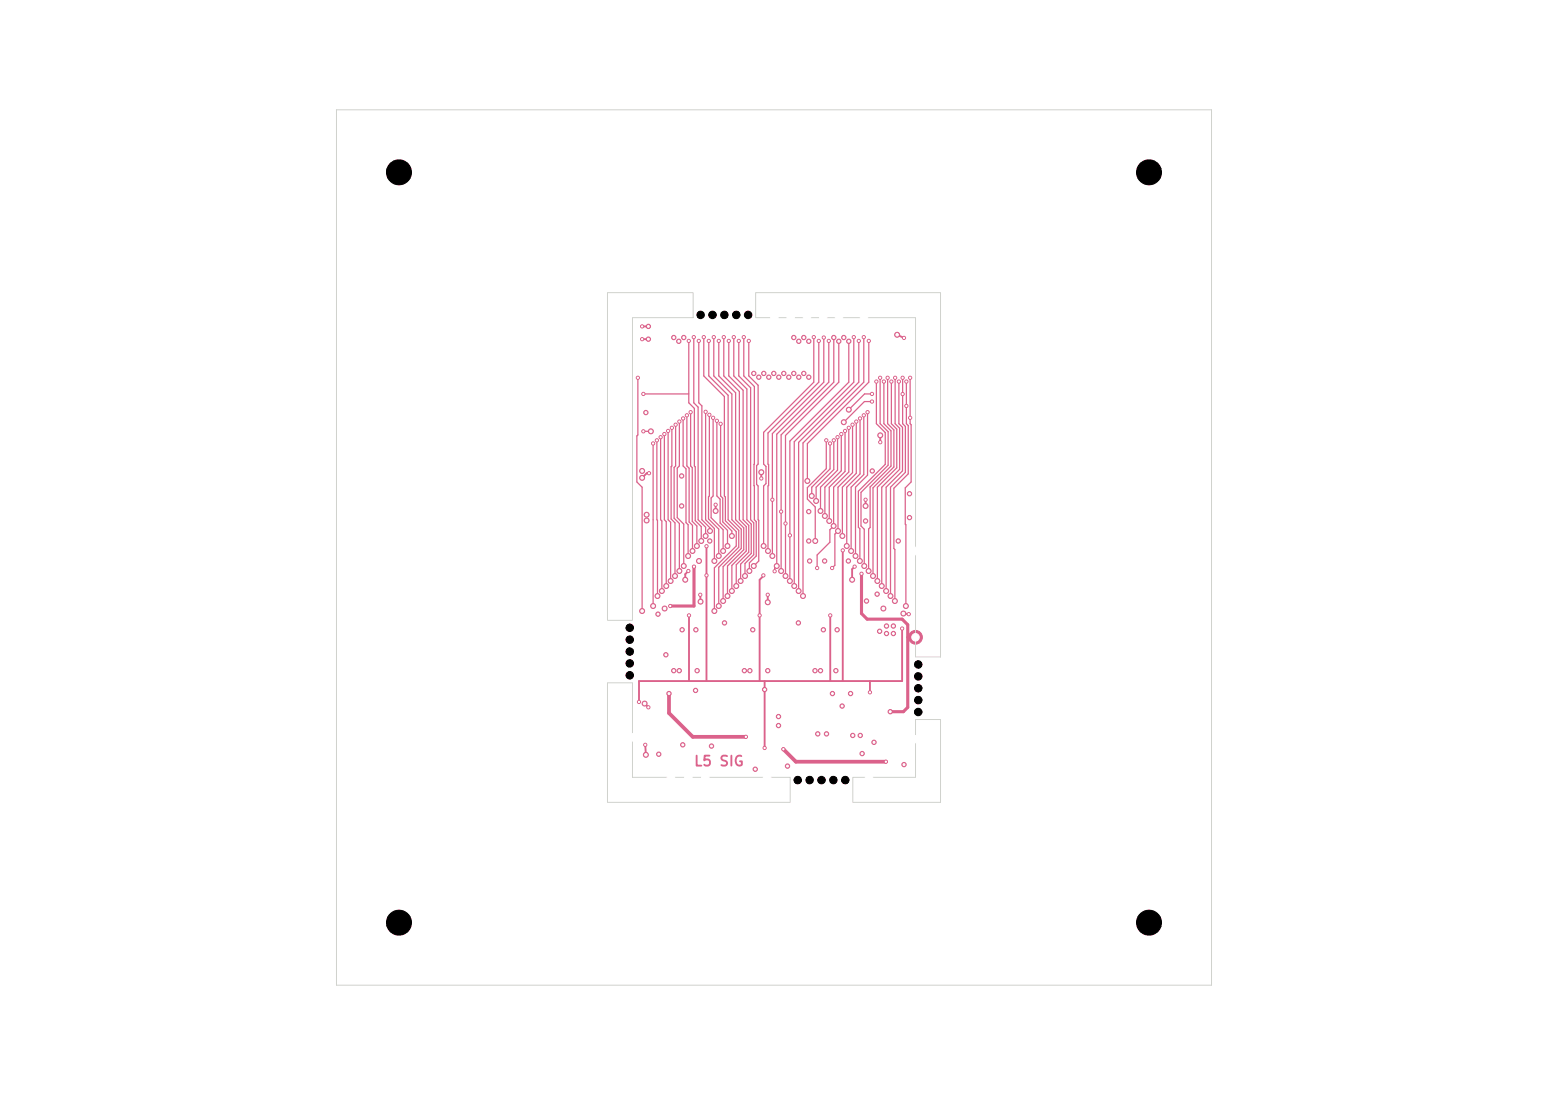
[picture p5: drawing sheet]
<svg xmlns="http://www.w3.org/2000/svg" width="297mm" height="210mm" viewBox="0 0 297 210" stroke-linecap="round" stroke-linejoin="round" font-family="sans-serif">
<defs><g id="words">
<text font-size="1.9" fill="#db628b" x="133" y="147.4">L5 SIG</text>
</g></defs>
<g fill="#db628b" stroke="#db628b" stroke-width=".19">
<circle cx="175.7" cy="122.2" r="1.32"/>
<circle cx="146.7" cy="132.2" r=".42"/>
<circle cx="132.2" cy="118" r=".31"/>
<circle cx="161.7" cy="105.6" r=".31"/>
<circle cx="122.6" cy="134.6" r=".31"/>
<circle cx="146.5" cy="110.4" r=".31"/>
<circle cx="166.9" cy="132.8" r=".31"/>
<circle cx="145.7" cy="118" r=".31"/>
<circle cx="146.7" cy="143.4" r=".31"/>
<circle cx="135.5" cy="104.8" r=".31"/>
<circle cx="159.3" cy="118" r=".31"/>
<circle cx="135.5" cy="110.4" r=".31"/>
<circle cx="173.1" cy="120.5" r=".31"/>
<circle cx="126.4" cy="144.6" r=".42"/>
<circle cx="129.3" cy="64.7" r=".42"/>
<circle cx="131.2" cy="64.7" r=".42"/>
<circle cx="165.4" cy="144.5" r=".42"/>
<circle cx="155.2" cy="98.1" r=".42"/>
<circle cx="150.4" cy="71.6" r=".42"/>
<circle cx="155.3" cy="107.6" r=".42"/>
<circle cx="136.5" cy="143.1" r=".42"/>
<circle cx="149.4" cy="137.4" r=".42"/>
<circle cx="158.2" cy="107.6" r=".42"/>
<circle cx="159.7" cy="133" r=".42"/>
<circle cx="166.2" cy="115.3" r=".42"/>
<circle cx="151.3" cy="72.3" r=".42"/>
<circle cx="165" cy="141.1" r=".42"/>
<circle cx="163.2" cy="133" r=".42"/>
<circle cx="144.9" cy="147.5" r=".42"/>
<circle cx="149.4" cy="139.2" r=".42"/>
<circle cx="173.4" cy="146.6" r=".42"/>
<circle cx="156.9" cy="140.8" r=".42"/>
<circle cx="130.2" cy="65.5" r=".42"/>
<circle cx="162.8" cy="107.6" r=".42"/>
<circle cx="158.6" cy="140.8" r=".42"/>
<circle cx="168.3" cy="113.9" r=".42"/>
<circle cx="163.6" cy="141.1" r=".42"/>
<circle cx="123.9" cy="79.1" r=".42"/>
<circle cx="151.1" cy="146.9" r=".42"/>
<circle cx="131" cy="142.8" r=".42"/>
<circle cx="169.5" cy="116.7" r=".48"/>
<circle cx="124.1" cy="99.8" r=".48"/>
<circle cx="124.1" cy="98.7" r=".48"/>
<circle cx="172.3" cy="103.8" r=".42"/>
<circle cx="127.5" cy="116.7" r=".48"/>
<circle cx="130.8" cy="97" r=".42"/>
<circle cx="168.9" cy="83.5" r=".48"/>
<circle cx="124.4" cy="65" r=".42"/>
<circle cx="166.1" cy="99.9" r=".42"/>
<circle cx="123.2" cy="90.3" r=".48"/>
<circle cx="123.2" cy="91.6" r=".48"/>
<circle cx="136.2" cy="103.8" r=".42"/>
<circle cx="130.8" cy="91.3" r=".42"/>
<circle cx="167.4" cy="90.3" r=".42"/>
<circle cx="134.1" cy="107.6" r=".48"/>
<circle cx="168.9" cy="84.8" r=".31"/>
<circle cx="124.5" cy="90.8" r=".31"/>
<circle cx="123.2" cy="65" r=".31"/>
<circle cx="124.9" cy="82.7" r=".48"/>
<circle cx="123.4" cy="82.7" r=".31"/>
<circle cx="144.6" cy="71.6" r=".42"/>
<circle cx="155.2" cy="103.8" r=".42"/>
<circle cx="145.6" cy="72.3" r=".42"/>
<circle cx="146.5" cy="71.6" r=".42"/>
<circle cx="129.3" cy="128.6" r=".42"/>
<circle cx="147.5" cy="72.3" r=".42"/>
<circle cx="130.3" cy="128.6" r=".42"/>
<circle cx="160.4" cy="128.6" r=".42"/>
<circle cx="139" cy="119.5" r=".42"/>
<circle cx="144.4" cy="120.8" r=".42"/>
<circle cx="174.5" cy="99.3" r=".42"/>
<circle cx="168.8" cy="121.1" r=".42"/>
<circle cx="133.5" cy="120.8" r=".42"/>
<circle cx="130.9" cy="120.8" r=".42"/>
<circle cx="148.5" cy="71.6" r=".42"/>
<circle cx="147.3" cy="128.6" r=".42"/>
<circle cx="167.7" cy="142.4" r=".42"/>
<circle cx="174.5" cy="94.7" r=".42"/>
<circle cx="158" cy="120.8" r=".42"/>
<circle cx="153.2" cy="119.5" r=".42"/>
<circle cx="160.6" cy="120.8" r=".42"/>
<circle cx="133.8" cy="128.6" r=".42"/>
<circle cx="149.4" cy="72.3" r=".42"/>
<circle cx="134.4" cy="115.4" r=".48"/>
<circle cx="166.1" cy="97" r=".48"/>
<circle cx="123.9" cy="144.8" r=".48"/>
<circle cx="123.7" cy="134.9" r=".48"/>
<circle cx="163.5" cy="111.2" r=".48"/>
<circle cx="146.1" cy="90.6" r=".48"/>
<circle cx="172.1" cy="64.2" r=".48"/>
<circle cx="147.3" cy="115.5" r=".48"/>
<circle cx="137.3" cy="98" r=".48"/>
<circle cx="173.3" cy="117.7" r=".48"/>
<circle cx="131.5" cy="111.2" r=".48"/>
<circle cx="146.1" cy="91.8" r=".31"/>
<circle cx="123.8" cy="142.8" r=".31"/>
<circle cx="137.3" cy="96.8" r=".31"/>
<circle cx="147.3" cy="114.1" r=".31"/>
<circle cx="124.4" cy="135.7" r=".31"/>
<circle cx="134.4" cy="114.1" r=".31"/>
<circle cx="174.4" cy="117.8" r=".31"/>
<circle cx="164" cy="108.7" r=".31"/>
<circle cx="166.1" cy="95.8" r=".31"/>
<circle cx="173.4" cy="64.8" r=".31"/>
<circle cx="132.1" cy="109.5" r=".31"/>
<circle cx="152.3" cy="64.7" r=".42"/>
<circle cx="143.9" cy="128.6" r=".42"/>
<circle cx="152.3" cy="71.6" r=".42"/>
<circle cx="142.8" cy="128.6" r=".42"/>
<circle cx="153.3" cy="65.5" r=".42"/>
<circle cx="170.9" cy="114.3" r=".48"/>
<circle cx="173.2" cy="75.6" r=".31"/>
<circle cx="173.2" cy="72.5" r=".31"/>
<circle cx="157.4" cy="128.6" r=".42"/>
<circle cx="156.4" cy="128.6" r=".42"/>
<circle cx="153.3" cy="72.3" r=".42"/>
<circle cx="154.2" cy="64.7" r=".42"/>
<circle cx="171.7" cy="115.3" r=".48"/>
<circle cx="173.9" cy="73.2" r=".31"/>
<circle cx="173.9" cy="77.9" r=".31"/>
<circle cx="154.2" cy="71.6" r=".42"/>
<circle cx="155.2" cy="65.5" r=".42"/>
<circle cx="173.8" cy="116.2" r=".48"/>
<circle cx="174.6" cy="72.5" r=".31"/>
<circle cx="174.6" cy="80.1" r=".31"/>
<circle cx="155.2" cy="72.3" r=".42"/>
<circle cx="124.4" cy="62.6" r=".42"/>
<circle cx="123.2" cy="62.6" r=".31"/>
<circle cx="160" cy="64.7" r=".42"/>
<circle cx="149.9" cy="109.5" r=".48"/>
<circle cx="149.9" cy="98.1" r=".31"/>
<circle cx="160.9" cy="65.5" r=".42"/>
<circle cx="150.7" cy="110.5" r=".48"/>
<circle cx="150.7" cy="100.4" r=".31"/>
<circle cx="161.9" cy="64.7" r=".42"/>
<circle cx="161.9" cy="81" r=".48"/>
<circle cx="167.3" cy="77" r=".31"/>
<circle cx="162.9" cy="65.5" r=".42"/>
<circle cx="151.5" cy="111.4" r=".48"/>
<circle cx="151.5" cy="102.7" r=".31"/>
<circle cx="162.9" cy="78.6" r=".48"/>
<circle cx="167.3" cy="75.6" r=".31"/>
<circle cx="154.9" cy="92.2" r=".48"/>
<circle cx="166.7" cy="65.4" r=".31"/>
<circle cx="155.7" cy="95.1" r=".48"/>
<circle cx="159.3" cy="85" r=".31"/>
<circle cx="156.6" cy="96.1" r=".48"/>
<circle cx="160" cy="84.4" r=".31"/>
<circle cx="157.4" cy="98" r=".48"/>
<circle cx="160.7" cy="83.9" r=".31"/>
<circle cx="158.3" cy="99" r=".48"/>
<circle cx="161.4" cy="83.3" r=".31"/>
<circle cx="159.1" cy="99.9" r=".48"/>
<circle cx="162.1" cy="82.7" r=".31"/>
<circle cx="159.9" cy="100.9" r=".48"/>
<circle cx="156.8" cy="108.9" r=".31"/>
<circle cx="162.9" cy="82.1" r=".31"/>
<circle cx="160.8" cy="101.8" r=".48"/>
<circle cx="163.6" cy="81.5" r=".31"/>
<circle cx="159.7" cy="108.9" r=".31"/>
<circle cx="161.6" cy="102.8" r=".48"/>
<circle cx="164.3" cy="80.9" r=".31"/>
<circle cx="156.4" cy="103.8" r=".48"/>
<circle cx="158.5" cy="84.4" r=".31"/>
<circle cx="162.5" cy="104.7" r=".48"/>
<circle cx="165" cy="80.3" r=".31"/>
<circle cx="146.5" cy="104.7" r=".48"/>
<circle cx="156.1" cy="64.7" r=".31"/>
<circle cx="163.3" cy="105.7" r=".48"/>
<circle cx="165.7" cy="79.7" r=".31"/>
<circle cx="147.3" cy="105.7" r=".48"/>
<circle cx="157.1" cy="65.4" r=".31"/>
<circle cx="164.1" cy="106.6" r=".48"/>
<circle cx="166.4" cy="79.1" r=".31"/>
<circle cx="148.2" cy="106.6" r=".48"/>
<circle cx="148.2" cy="95.8" r=".31"/>
<circle cx="158.1" cy="64.7" r=".31"/>
<circle cx="165" cy="107.6" r=".48"/>
<circle cx="168.1" cy="73.2" r=".31"/>
<circle cx="165.8" cy="108.6" r=".48"/>
<circle cx="168.9" cy="72.5" r=".31"/>
<circle cx="149" cy="108.6" r=".48"/>
<circle cx="148.6" cy="109.6" r=".31"/>
<circle cx="159" cy="65.4" r=".31"/>
<circle cx="166.7" cy="109.5" r=".48"/>
<circle cx="169.6" cy="73.2" r=".31"/>
<circle cx="167.5" cy="110.5" r=".48"/>
<circle cx="170.3" cy="72.5" r=".31"/>
<circle cx="168.3" cy="111.4" r=".48"/>
<circle cx="171" cy="73.2" r=".31"/>
<circle cx="169.2" cy="112.4" r=".48"/>
<circle cx="171.7" cy="72.5" r=".31"/>
<circle cx="152.4" cy="112.4" r=".48"/>
<circle cx="163.8" cy="64.7" r=".31"/>
<circle cx="170" cy="113.3" r=".48"/>
<circle cx="172.5" cy="73.2" r=".31"/>
<circle cx="153.2" cy="113.3" r=".48"/>
<circle cx="164.8" cy="65.4" r=".31"/>
<circle cx="154.1" cy="114.3" r=".48"/>
<circle cx="165.7" cy="64.7" r=".31"/>
<circle cx="170.1" cy="121.5" r=".42"/>
<circle cx="171.4" cy="120.1" r=".42"/>
<circle cx="171.4" cy="121.5" r=".42"/>
<circle cx="170.1" cy="120.1" r=".42"/>
<circle cx="133.5" cy="132.4" r=".42"/>
<circle cx="150.3" cy="143.7" r=".31"/>
<circle cx="170" cy="146.1" r=".31"/>
<circle cx="127.8" cy="125.6" r=".42"/>
<circle cx="128.4" cy="133" r=".42"/>
<circle cx="143.1" cy="141.3" r=".31"/>
<circle cx="161.6" cy="135.4" r=".42"/>
<circle cx="126.2" cy="117.8" r=".42"/>
<circle cx="136.2" cy="101.8" r=".48"/>
<circle cx="134.1" cy="65.4" r=".31"/>
<circle cx="140.4" cy="102.8" r=".48"/>
<circle cx="138.3" cy="81.3" r=".31"/>
<circle cx="135.4" cy="102.8" r=".48"/>
<circle cx="133.1" cy="64.7" r=".31"/>
<circle cx="134.5" cy="103.8" r=".48"/>
<circle cx="123.4" cy="75.6" r=".31"/>
<circle cx="132.2" cy="65.4" r=".31"/>
<circle cx="139.6" cy="104.7" r=".48"/>
<circle cx="137.5" cy="80.7" r=".31"/>
<circle cx="133.7" cy="104.7" r=".48"/>
<circle cx="132.5" cy="79.1" r=".31"/>
<circle cx="138.7" cy="105.7" r=".48"/>
<circle cx="136.8" cy="80.1" r=".31"/>
<circle cx="132.9" cy="105.7" r=".48"/>
<circle cx="131.8" cy="79.7" r=".31"/>
<circle cx="137.9" cy="106.6" r=".48"/>
<circle cx="136.1" cy="79.6" r=".31"/>
<circle cx="132" cy="106.6" r=".48"/>
<circle cx="131.1" cy="80.3" r=".31"/>
<circle cx="137.1" cy="107.6" r=".48"/>
<circle cx="135.4" cy="79" r=".31"/>
<circle cx="144.6" cy="108.6" r=".48"/>
<circle cx="143.7" cy="65.4" r=".31"/>
<circle cx="131.2" cy="108.6" r=".48"/>
<circle cx="130.3" cy="80.9" r=".31"/>
<circle cx="143.8" cy="109.5" r=".48"/>
<circle cx="142.7" cy="64.7" r=".31"/>
<circle cx="130.3" cy="109.5" r=".48"/>
<circle cx="129.6" cy="81.5" r=".31"/>
<circle cx="142.9" cy="110.5" r=".48"/>
<circle cx="141.7" cy="65.4" r=".31"/>
<circle cx="129.5" cy="110.5" r=".48"/>
<circle cx="128.9" cy="82.1" r=".31"/>
<circle cx="142.1" cy="111.4" r=".48"/>
<circle cx="140.8" cy="64.7" r=".31"/>
<circle cx="128.7" cy="111.4" r=".48"/>
<circle cx="128.2" cy="82.7" r=".31"/>
<circle cx="141.3" cy="112.4" r=".48"/>
<circle cx="139.8" cy="65.4" r=".31"/>
<circle cx="127.8" cy="112.4" r=".48"/>
<circle cx="127.5" cy="83.3" r=".31"/>
<circle cx="140.4" cy="113.3" r=".48"/>
<circle cx="138.9" cy="64.7" r=".31"/>
<circle cx="127" cy="113.3" r=".48"/>
<circle cx="126.7" cy="83.9" r=".31"/>
<circle cx="139.6" cy="114.3" r=".48"/>
<circle cx="137.9" cy="65.4" r=".31"/>
<circle cx="126.1" cy="114.3" r=".48"/>
<circle cx="126" cy="84.4" r=".31"/>
<circle cx="138.7" cy="115.3" r=".48"/>
<circle cx="136.9" cy="64.7" r=".31"/>
<circle cx="137.9" cy="116.2" r=".48"/>
<circle cx="136" cy="65.4" r=".31"/>
<circle cx="125.3" cy="116.2" r=".48"/>
<circle cx="125.3" cy="85" r=".31"/>
<circle cx="137.1" cy="117.2" r=".48"/>
<circle cx="135" cy="64.7" r=".31"/>
<circle cx="123.2" cy="117.2" r=".48"/>
<circle cx="122.4" cy="72.5" r=".31"/>
<circle cx="170.8" cy="136.5" r=".42"/>
<circle cx="165.3" cy="110" r=".31"/>
<circle cx="133.2" cy="108.7" r=".31"/>
<circle cx="128.6" cy="116.2" r=".31"/>
</g>
<g fill="none" stroke="#db628b" stroke-width=".36">
<path d="M123.2 65h1.2M123.2 62.6h1.2M172.1 64.2l1.3 .6M124.5 90.8h-.4l-.9 .8M137.3 96.8v1.2M146.1 90.6v1.2M166.1 95.8v1.2M168.9 83.5v1.3M132.1 109.5l-.6 .6v1.1M132.2 118v12.6M134.4 114.1v1.3M135.5 104.8v25.8"/>
<path d="M146.5 110.4l-.8 .8v19.4M147.3 114.1v1.4M159.3 118v12.6M161.7 105.6v25M164 108.7l-.5 .5v2M173.3 117.7l1.1 .1M123.7 134.9l.7 .8M146.7 130.6v12.8M166.9 130.6v2.2M173.1 120.5v10.1h-50.5v4M123.8 142.8l.1 2"/>
</g>
<g fill="none" stroke="#db628b" stroke-width=".24">
<path d="M122.4 72.5v10.9l-.2 .2v8.8l1 1v23.8M123.4 75.6h8.8M131.8 79.7v9.7l.4 .4v10.3l.7 .7v4.9M132.2 65.4v11.9l1 1 .2 21.5 1.1 1.2v2.8M132.5 79.1v10.3l.3 .3v10.3l.9 .9v3.8M133.1 64.7v12.6l.8 .8v21.6l1.5 1.4v1.7M134.1 65.4v11.9l.6 .5v21.9l1.5 1.5v.6M135 64.7v7.4l4 3.9v19.1l.2 .2v4.6l2.1 2.1v2.7l-4.2 4.2v8.3M135.4 79v20.7l1.7 1.7v6.2M136 65.4v6.7l3.7 3.7v23.9l2 2v3.3l-3.8 3.8v7.4M136.1 79.6v15.5l-.2 .2v4.2l2 2v5.1M136.9 64.7v7.4l3.5 3.5v24.1l1.8 1.8v3.7l-3.5 3.5v6.6"/>
<path d="M137.9 65.4v6.7l3.2 3.2v24.4l1.6 1.5v4.2l-3.1 3.2v5.7M138.9 64.7v7.4l3 3v24.6l1.3 1.3v4.7l-2.8 2.7v4.9M139.8 65.4v6.7l2.8 2.7v24.9l1.1 1.1v5.1l-2.4 2.4v4.1M140.8 64.7v7.4l2.5 2.5v25.1l.8 .8v5.7l-2 2v3.2M141.7 65.4v6.7l2.3 2.3v25.3l.6 .6v6.1l-1.7 1.7v2.4M142.7 64.7v7.4l2 2v25.6l.4 .3v6.6l-1.3 1.4v1.5M143.7 65.4v6.7l1.8 1.8v15.1l-.3 .3v3.6l.3 .3 .1 14.4-1 1M156.1 64.7v8.6l-9.6 9.6v6.1l.5 .5v3.2l-.5 .5v11.5M157.1 65.4v7.9l-9.8 9.7v6l.2 .1-.2 16.6M158.1 64.7v8.6l-9.9 9.9v23.4M159 65.4v7.9l-10 10v25.3l-.4 .4v.6M160 64.7v8.6l-10.1 10.1v26.1"/>
<path d="M160.9 65.5v7.8l-10.2 10.2v27M162.9 65.5v7.8l-11.4 11.3v26.8M163.8 64.7v8.6l-11.4 11.4v27.7M164.8 65.4v7.9l-11.6 11.5v28.5M165.7 64.7v8.6l-11.6 11.7v29.3M165.7 79.7v11.3l-2.4 2.4v12.3M166.4 79.1v12l-2.3 2.3v13.2M166.7 65.4v7.9l-11.8 11.8v7.1M167.3 77h-1.5l-3.9 4M167.3 75.6h-1.4l-3 3M168.1 73.2v8.1l1.7 1.7v6.1l-5.1 5.1v6.9l.3 .3v6.2M168.9 72.5v8.8l1.5 1.5v6.4l-5.2 5.2v6.5l.6 .6v7.1"/>
<path d="M169.6 73.2v8.1l1.3 1.3v6.8l-4 4v7.8l-.2 .3v8M170.3 72.5v8.8l1.2 1.2v7.1l-4 4v16.9M171 73.2v8.1l1.1 1v7.4l-3.8 3.7v18M171.7 72.5v8.8l.9 .8v7.9l-3.4 3.4v19M172.5 73.2v8.1l.7 .7v8.3l-3.2 3.1v19.9M173.2 72.5v8.8l.5 .5v8.8l-2.8 2.8v20.9M173.9 73.2v8.1l.4 .3v9.3l-2.8 2.7v11.6l.2 .2v9.9M174.6 72.5v8.8l.2 .2v10.9l-1.1 1.2 .1 22.6M123.4 82.7h1.5M125.3 85v31.2M126 84.4l.1 29.9M126.7 83.8v15.9l.3 .2v13.4"/>
<path d="M127.5 83.3v16.4l.3 .3v12.4M128.2 82.7v17l.5 .5v11.2M128.9 82.1l-.1 17.4 .7 .8v10.2M129.6 81.5v7.9l-.3 .3v9.7l1 1v9.1M130.3 80.9v8.5l-.4 .4v9.5l1.3 1.2v8.1M131.1 80.3v9.1l.5 .5v10.3l.4 .4v6M136.8 80.1v15l-.4 .4v3.8l2.3 2.3v4.1M137.5 80.7v14.4l.7 .6v4.6l1.4 1.4v3M138.3 81.3v13.8l.4 .4v4.6l1.7 1.7v1M158.5 84.4v5.5l-3.6 3.6v2.2l1.5 1.5v6.6M159.3 85v4.9l-3.6 3.5v1.7M160 84.4v5.7l-3.4 3.3v2.7"/>
<path d="M160.7 83.8v6.4l-3.3 3.2v4.6M161.4 83.3v7l-3.1 3.1v5.6M162.1 82.7v7.7l-3 3v6.5M162.9 82.1v8.4l-3 2.9v7.5l-.7 .7v2.4l-2.4 2.4v2.5M163.6 81.5v9.2l-2.8 2.7v8.4l-.6 .6v6l-.5 .5M164.3 80.9v9.9l-2.7 2.6v9.4M165 80.3v10.6l-2.5 2.5v11.3"/>
</g>
<path d="M128.4 133v3.8l4.5 4.5h10.2M150.3 143.7l2.4 2.4h17.3" fill="none" stroke="#db628b" stroke-width=".72"/>
<path d="M133.2 108.7v7.5h-4.6M165.3 110v7.7l1.1 1h6.7l1.1 1.1v15.9l-.9 .8h-2.5M174.2 122.2h1.5" fill="none" stroke="#db628b" stroke-width=".6"/>
<path d="M64.6 21.1h167.8v167.8h-167.8zM116.6 56.1h16.4v4.8h-11.6v58.1h-4.8zM145 56.1h35.4v69.9h-4.7v-65.1h-30.7zM116.6 131h4.8v18.1h30.2v4.8h-35zM163.6 149.1h12.1v-11.1h4.7v15.9h-16.8z" fill="none" stroke="#d0d2cd" stroke-width=".19"/>
<g fill="#fff" stroke="#fff" stroke-width=".19">
<circle cx="146.7" cy="132.2" r=".18"/>
<circle cx="132.2" cy="118" r=".12"/>
<circle cx="161.7" cy="105.6" r=".12"/>
<circle cx="122.6" cy="134.6" r=".12"/>
<circle cx="146.5" cy="110.4" r=".12"/>
<circle cx="166.9" cy="132.8" r=".12"/>
<circle cx="145.7" cy="118" r=".12"/>
<circle cx="146.7" cy="143.4" r=".12"/>
<circle cx="135.5" cy="104.8" r=".12"/>
<circle cx="159.3" cy="118" r=".12"/>
<circle cx="135.5" cy="110.4" r=".12"/>
<circle cx="173.1" cy="120.5" r=".12"/>
<circle cx="126.4" cy="144.6" r=".18"/>
<circle cx="129.3" cy="64.7" r=".18"/>
<circle cx="131.2" cy="64.7" r=".18"/>
<circle cx="165.4" cy="144.5" r=".18"/>
<circle cx="155.2" cy="98.1" r=".18"/>
<circle cx="150.4" cy="71.6" r=".18"/>
<circle cx="155.3" cy="107.6" r=".18"/>
<circle cx="136.5" cy="143.1" r=".18"/>
<circle cx="149.4" cy="137.4" r=".18"/>
<circle cx="158.2" cy="107.6" r=".18"/>
<circle cx="159.7" cy="133" r=".18"/>
<circle cx="166.2" cy="115.3" r=".18"/>
<circle cx="151.3" cy="72.3" r=".18"/>
<circle cx="165" cy="141.1" r=".18"/>
<circle cx="163.2" cy="133" r=".18"/>
<circle cx="144.9" cy="147.5" r=".18"/>
<circle cx="149.4" cy="139.2" r=".18"/>
<circle cx="173.4" cy="146.6" r=".18"/>
<circle cx="156.9" cy="140.8" r=".18"/>
<circle cx="130.2" cy="65.5" r=".18"/>
<circle cx="162.8" cy="107.6" r=".18"/>
<circle cx="158.6" cy="140.8" r=".18"/>
<circle cx="168.3" cy="113.9" r=".18"/>
<circle cx="163.6" cy="141.1" r=".18"/>
<circle cx="123.9" cy="79.1" r=".18"/>
<circle cx="151.1" cy="146.9" r=".18"/>
<circle cx="131" cy="142.8" r=".18"/>
<circle cx="169.5" cy="116.7" r=".24"/>
<circle cx="124.1" cy="99.8" r=".24"/>
<circle cx="124.1" cy="98.7" r=".24"/>
<circle cx="172.3" cy="103.8" r=".18"/>
<circle cx="127.5" cy="116.7" r=".24"/>
<circle cx="130.8" cy="97" r=".18"/>
<circle cx="168.9" cy="83.5" r=".24"/>
<circle cx="124.4" cy="65" r=".18"/>
<circle cx="166.1" cy="99.9" r=".18"/>
<circle cx="123.2" cy="90.3" r=".24"/>
<circle cx="123.2" cy="91.6" r=".24"/>
<circle cx="136.2" cy="103.8" r=".18"/>
<circle cx="130.8" cy="91.3" r=".18"/>
<circle cx="167.4" cy="90.3" r=".18"/>
<circle cx="134.1" cy="107.6" r=".24"/>
<circle cx="168.9" cy="84.8" r=".12"/>
<circle cx="124.5" cy="90.8" r=".12"/>
<circle cx="123.2" cy="65" r=".12"/>
<circle cx="124.9" cy="82.7" r=".24"/>
<circle cx="123.4" cy="82.7" r=".12"/>
<circle cx="144.6" cy="71.6" r=".18"/>
<circle cx="155.2" cy="103.8" r=".18"/>
<circle cx="145.6" cy="72.3" r=".18"/>
<circle cx="146.5" cy="71.6" r=".18"/>
<circle cx="129.3" cy="128.6" r=".18"/>
<circle cx="147.5" cy="72.3" r=".18"/>
<circle cx="130.3" cy="128.6" r=".18"/>
<circle cx="160.4" cy="128.6" r=".18"/>
<circle cx="139" cy="119.5" r=".18"/>
<circle cx="144.4" cy="120.8" r=".18"/>
<circle cx="174.5" cy="99.3" r=".18"/>
<circle cx="168.8" cy="121.1" r=".18"/>
<circle cx="133.5" cy="120.8" r=".18"/>
<circle cx="130.9" cy="120.8" r=".18"/>
<circle cx="148.5" cy="71.6" r=".18"/>
<circle cx="147.3" cy="128.6" r=".18"/>
<circle cx="167.7" cy="142.4" r=".18"/>
<circle cx="174.5" cy="94.7" r=".18"/>
<circle cx="158" cy="120.8" r=".18"/>
<circle cx="153.2" cy="119.5" r=".18"/>
<circle cx="160.6" cy="120.8" r=".18"/>
<circle cx="133.8" cy="128.6" r=".18"/>
<circle cx="149.4" cy="72.3" r=".18"/>
<circle cx="134.4" cy="115.4" r=".24"/>
<circle cx="166.1" cy="97" r=".24"/>
<circle cx="123.9" cy="144.8" r=".24"/>
<circle cx="123.7" cy="134.9" r=".24"/>
<circle cx="163.5" cy="111.2" r=".24"/>
<circle cx="146.1" cy="90.6" r=".24"/>
<circle cx="172.1" cy="64.2" r=".24"/>
<circle cx="147.3" cy="115.5" r=".24"/>
<circle cx="137.3" cy="98" r=".24"/>
<circle cx="173.3" cy="117.7" r=".24"/>
<circle cx="131.5" cy="111.2" r=".24"/>
<circle cx="146.1" cy="91.8" r=".12"/>
<circle cx="123.8" cy="142.8" r=".12"/>
<circle cx="137.3" cy="96.8" r=".12"/>
<circle cx="147.3" cy="114.1" r=".12"/>
<circle cx="124.4" cy="135.7" r=".12"/>
<circle cx="134.4" cy="114.1" r=".12"/>
<circle cx="174.4" cy="117.8" r=".12"/>
<circle cx="164" cy="108.7" r=".12"/>
<circle cx="166.1" cy="95.8" r=".12"/>
<circle cx="173.4" cy="64.8" r=".12"/>
<circle cx="132.1" cy="109.5" r=".12"/>
<circle cx="152.3" cy="64.7" r=".18"/>
<circle cx="143.9" cy="128.6" r=".18"/>
<circle cx="152.3" cy="71.6" r=".18"/>
<circle cx="142.8" cy="128.6" r=".18"/>
<circle cx="153.3" cy="65.5" r=".18"/>
<circle cx="170.9" cy="114.3" r=".24"/>
<circle cx="173.2" cy="75.6" r=".12"/>
<circle cx="173.2" cy="72.5" r=".12"/>
<circle cx="157.4" cy="128.6" r=".18"/>
<circle cx="156.4" cy="128.6" r=".18"/>
<circle cx="153.3" cy="72.3" r=".18"/>
<circle cx="154.2" cy="64.7" r=".18"/>
<circle cx="171.7" cy="115.3" r=".24"/>
<circle cx="173.9" cy="73.2" r=".12"/>
<circle cx="173.9" cy="77.9" r=".12"/>
<circle cx="154.2" cy="71.6" r=".18"/>
<circle cx="155.2" cy="65.5" r=".18"/>
<circle cx="173.8" cy="116.2" r=".24"/>
<circle cx="174.6" cy="72.5" r=".12"/>
<circle cx="174.6" cy="80.1" r=".12"/>
<circle cx="155.2" cy="72.3" r=".18"/>
<circle cx="124.4" cy="62.6" r=".18"/>
<circle cx="123.2" cy="62.6" r=".12"/>
<circle cx="160" cy="64.7" r=".18"/>
<circle cx="149.9" cy="109.5" r=".24"/>
<circle cx="149.9" cy="98.1" r=".12"/>
<circle cx="160.9" cy="65.5" r=".18"/>
<circle cx="150.7" cy="110.5" r=".24"/>
<circle cx="150.7" cy="100.4" r=".12"/>
<circle cx="161.9" cy="64.7" r=".18"/>
<circle cx="161.9" cy="81" r=".24"/>
<circle cx="167.3" cy="77" r=".12"/>
<circle cx="162.9" cy="65.5" r=".18"/>
<circle cx="151.5" cy="111.4" r=".24"/>
<circle cx="151.5" cy="102.7" r=".12"/>
<circle cx="162.9" cy="78.6" r=".24"/>
<circle cx="167.3" cy="75.6" r=".12"/>
<circle cx="154.9" cy="92.2" r=".24"/>
<circle cx="166.7" cy="65.4" r=".12"/>
<circle cx="155.7" cy="95.1" r=".24"/>
<circle cx="159.3" cy="85" r=".12"/>
<circle cx="156.6" cy="96.1" r=".24"/>
<circle cx="160" cy="84.4" r=".12"/>
<circle cx="157.4" cy="98" r=".24"/>
<circle cx="160.7" cy="83.8" r=".12"/>
<circle cx="158.3" cy="99" r=".24"/>
<circle cx="161.4" cy="83.3" r=".12"/>
<circle cx="159.1" cy="99.9" r=".24"/>
<circle cx="162.1" cy="82.7" r=".12"/>
<circle cx="159.9" cy="100.9" r=".24"/>
<circle cx="156.8" cy="108.9" r=".12"/>
<circle cx="162.9" cy="82.1" r=".12"/>
<circle cx="160.8" cy="101.8" r=".24"/>
<circle cx="163.6" cy="81.5" r=".12"/>
<circle cx="159.7" cy="108.9" r=".12"/>
<circle cx="161.6" cy="102.8" r=".24"/>
<circle cx="164.3" cy="80.9" r=".12"/>
<circle cx="156.4" cy="103.8" r=".24"/>
<circle cx="158.5" cy="84.4" r=".12"/>
<circle cx="162.5" cy="104.7" r=".24"/>
<circle cx="165" cy="80.3" r=".12"/>
<circle cx="146.5" cy="104.7" r=".24"/>
<circle cx="156.1" cy="64.7" r=".12"/>
<circle cx="163.3" cy="105.7" r=".24"/>
<circle cx="165.7" cy="79.7" r=".12"/>
<circle cx="147.3" cy="105.7" r=".24"/>
<circle cx="157.1" cy="65.4" r=".12"/>
<circle cx="164.1" cy="106.6" r=".24"/>
<circle cx="166.4" cy="79.1" r=".12"/>
<circle cx="148.2" cy="106.6" r=".24"/>
<circle cx="148.2" cy="95.8" r=".12"/>
<circle cx="158.1" cy="64.7" r=".12"/>
<circle cx="165" cy="107.6" r=".24"/>
<circle cx="168.1" cy="73.2" r=".12"/>
<circle cx="165.8" cy="108.6" r=".24"/>
<circle cx="168.9" cy="72.5" r=".12"/>
<circle cx="149" cy="108.6" r=".24"/>
<circle cx="148.6" cy="109.6" r=".12"/>
<circle cx="159" cy="65.4" r=".12"/>
<circle cx="166.7" cy="109.5" r=".24"/>
<circle cx="169.6" cy="73.2" r=".12"/>
<circle cx="167.5" cy="110.5" r=".24"/>
<circle cx="170.3" cy="72.5" r=".12"/>
<circle cx="168.3" cy="111.4" r=".24"/>
<circle cx="171" cy="73.2" r=".12"/>
<circle cx="169.2" cy="112.4" r=".24"/>
<circle cx="171.7" cy="72.5" r=".12"/>
<circle cx="152.4" cy="112.4" r=".24"/>
<circle cx="163.8" cy="64.7" r=".12"/>
<circle cx="170" cy="113.3" r=".24"/>
<circle cx="172.5" cy="73.2" r=".12"/>
<circle cx="153.2" cy="113.3" r=".24"/>
<circle cx="164.8" cy="65.4" r=".12"/>
<circle cx="154.1" cy="114.3" r=".24"/>
<circle cx="165.7" cy="64.7" r=".12"/>
<circle cx="170.1" cy="121.5" r=".18"/>
<circle cx="171.4" cy="120.1" r=".18"/>
<circle cx="171.4" cy="121.5" r=".18"/>
<circle cx="170.1" cy="120.1" r=".18"/>
<circle cx="133.5" cy="132.4" r=".18"/>
<circle cx="150.3" cy="143.7" r=".12"/>
<circle cx="170" cy="146.1" r=".12"/>
<circle cx="127.8" cy="125.6" r=".18"/>
<circle cx="128.4" cy="133" r=".18"/>
<circle cx="143.1" cy="141.3" r=".12"/>
<circle cx="161.6" cy="135.4" r=".18"/>
<circle cx="126.2" cy="117.8" r=".18"/>
<circle cx="136.2" cy="101.8" r=".24"/>
<circle cx="134.1" cy="65.4" r=".12"/>
<circle cx="140.4" cy="102.8" r=".24"/>
<circle cx="138.3" cy="81.3" r=".12"/>
<circle cx="135.4" cy="102.8" r=".24"/>
<circle cx="133.1" cy="64.7" r=".12"/>
<circle cx="134.5" cy="103.8" r=".24"/>
<circle cx="123.4" cy="75.6" r=".12"/>
<circle cx="132.2" cy="65.4" r=".12"/>
<circle cx="139.6" cy="104.7" r=".24"/>
<circle cx="137.5" cy="80.7" r=".12"/>
<circle cx="133.7" cy="104.7" r=".24"/>
<circle cx="132.5" cy="79.1" r=".12"/>
<circle cx="138.7" cy="105.7" r=".24"/>
<circle cx="136.8" cy="80.1" r=".12"/>
<circle cx="132.9" cy="105.7" r=".24"/>
<circle cx="131.8" cy="79.7" r=".12"/>
<circle cx="137.9" cy="106.6" r=".24"/>
<circle cx="136.1" cy="79.6" r=".12"/>
<circle cx="132" cy="106.6" r=".24"/>
<circle cx="131.1" cy="80.3" r=".12"/>
<circle cx="137.1" cy="107.6" r=".24"/>
<circle cx="135.4" cy="79" r=".12"/>
<circle cx="144.6" cy="108.6" r=".24"/>
<circle cx="143.7" cy="65.4" r=".12"/>
<circle cx="131.2" cy="108.6" r=".24"/>
<circle cx="130.3" cy="80.9" r=".12"/>
<circle cx="143.8" cy="109.5" r=".24"/>
<circle cx="142.7" cy="64.7" r=".12"/>
<circle cx="130.3" cy="109.5" r=".24"/>
<circle cx="129.6" cy="81.5" r=".12"/>
<circle cx="142.9" cy="110.5" r=".24"/>
<circle cx="141.7" cy="65.4" r=".12"/>
<circle cx="129.5" cy="110.5" r=".24"/>
<circle cx="128.9" cy="82.1" r=".12"/>
<circle cx="142.1" cy="111.4" r=".24"/>
<circle cx="140.8" cy="64.7" r=".12"/>
<circle cx="128.7" cy="111.4" r=".24"/>
<circle cx="128.2" cy="82.7" r=".12"/>
<circle cx="141.3" cy="112.4" r=".24"/>
<circle cx="139.8" cy="65.4" r=".12"/>
<circle cx="127.8" cy="112.4" r=".24"/>
<circle cx="127.5" cy="83.3" r=".12"/>
<circle cx="140.4" cy="113.3" r=".24"/>
<circle cx="138.9" cy="64.7" r=".12"/>
<circle cx="127" cy="113.3" r=".24"/>
<circle cx="126.7" cy="83.9" r=".12"/>
<circle cx="139.6" cy="114.3" r=".24"/>
<circle cx="137.9" cy="65.4" r=".12"/>
<circle cx="126.1" cy="114.3" r=".24"/>
<circle cx="126" cy="84.4" r=".12"/>
<circle cx="138.7" cy="115.3" r=".24"/>
<circle cx="136.9" cy="64.7" r=".12"/>
<circle cx="137.9" cy="116.2" r=".24"/>
<circle cx="136" cy="65.4" r=".12"/>
<circle cx="125.3" cy="116.2" r=".24"/>
<circle cx="125.3" cy="85" r=".12"/>
<circle cx="137.1" cy="117.2" r=".24"/>
<circle cx="135" cy="64.7" r=".12"/>
<circle cx="123.2" cy="117.2" r=".24"/>
<circle cx="122.4" cy="72.5" r=".12"/>
<circle cx="170.8" cy="136.5" r=".18"/>
<circle cx="165.3" cy="110" r=".12"/>
<circle cx="133.2" cy="108.7" r=".12"/>
<circle cx="128.6" cy="116.2" r=".12"/>
<circle cx="121.4" cy="141.4" r=".72"/>
<circle cx="128.7" cy="149.1" r=".72"/>
<circle cx="165.8" cy="60.9" r=".72"/>
<circle cx="157.9" cy="60.9" r=".72"/>
<circle cx="151.7" cy="60.9" r=".72"/>
<circle cx="132.1" cy="149.1" r=".72"/>
<circle cx="154.8" cy="60.9" r=".72"/>
<circle cx="175.7" cy="105.7" r=".72"/>
<circle cx="147.2" cy="149.1" r=".72"/>
<circle cx="135.3" cy="149.1" r=".72"/>
<circle cx="148.6" cy="60.9" r=".72"/>
<circle cx="161" cy="60.9" r=".72"/>
<circle cx="175.7" cy="141.8" r=".72"/>
<circle cx="175.7" cy="122.2" r=".72"/>
<circle cx="166.7" cy="149.1" r=".72"/>
</g>
<g fill="#000" stroke="#000" stroke-width=".19">
<circle cx="76.5" cy="33.1" r="2.4"/>
<circle cx="220.5" cy="33.1" r="2.4"/>
<circle cx="134.4" cy="60.4" r=".72"/>
<circle cx="136.7" cy="60.4" r=".72"/>
<circle cx="139" cy="60.4" r=".72"/>
<circle cx="141.3" cy="60.4" r=".72"/>
<circle cx="143.5" cy="60.4" r=".72"/>
<circle cx="120.8" cy="129.5" r=".72"/>
<circle cx="120.8" cy="125" r=".72"/>
<circle cx="120.8" cy="122.7" r=".72"/>
<circle cx="120.8" cy="127.2" r=".72"/>
<circle cx="120.8" cy="120.4" r=".72"/>
<circle cx="176.2" cy="127.4" r=".72"/>
<circle cx="176.2" cy="136.6" r=".72"/>
<circle cx="176.2" cy="134.3" r=".72"/>
<circle cx="176.2" cy="132" r=".72"/>
<circle cx="176.2" cy="129.7" r=".72"/>
<circle cx="153.1" cy="149.6" r=".72"/>
<circle cx="155.3" cy="149.6" r=".72"/>
<circle cx="157.6" cy="149.6" r=".72"/>
<circle cx="159.9" cy="149.6" r=".72"/>
<circle cx="162.2" cy="149.6" r=".72"/>
<circle cx="76.5" cy="177" r="2.4"/>
<circle cx="220.5" cy="177" r="2.4"/>
</g>
<use href="#words"/>
</svg>
